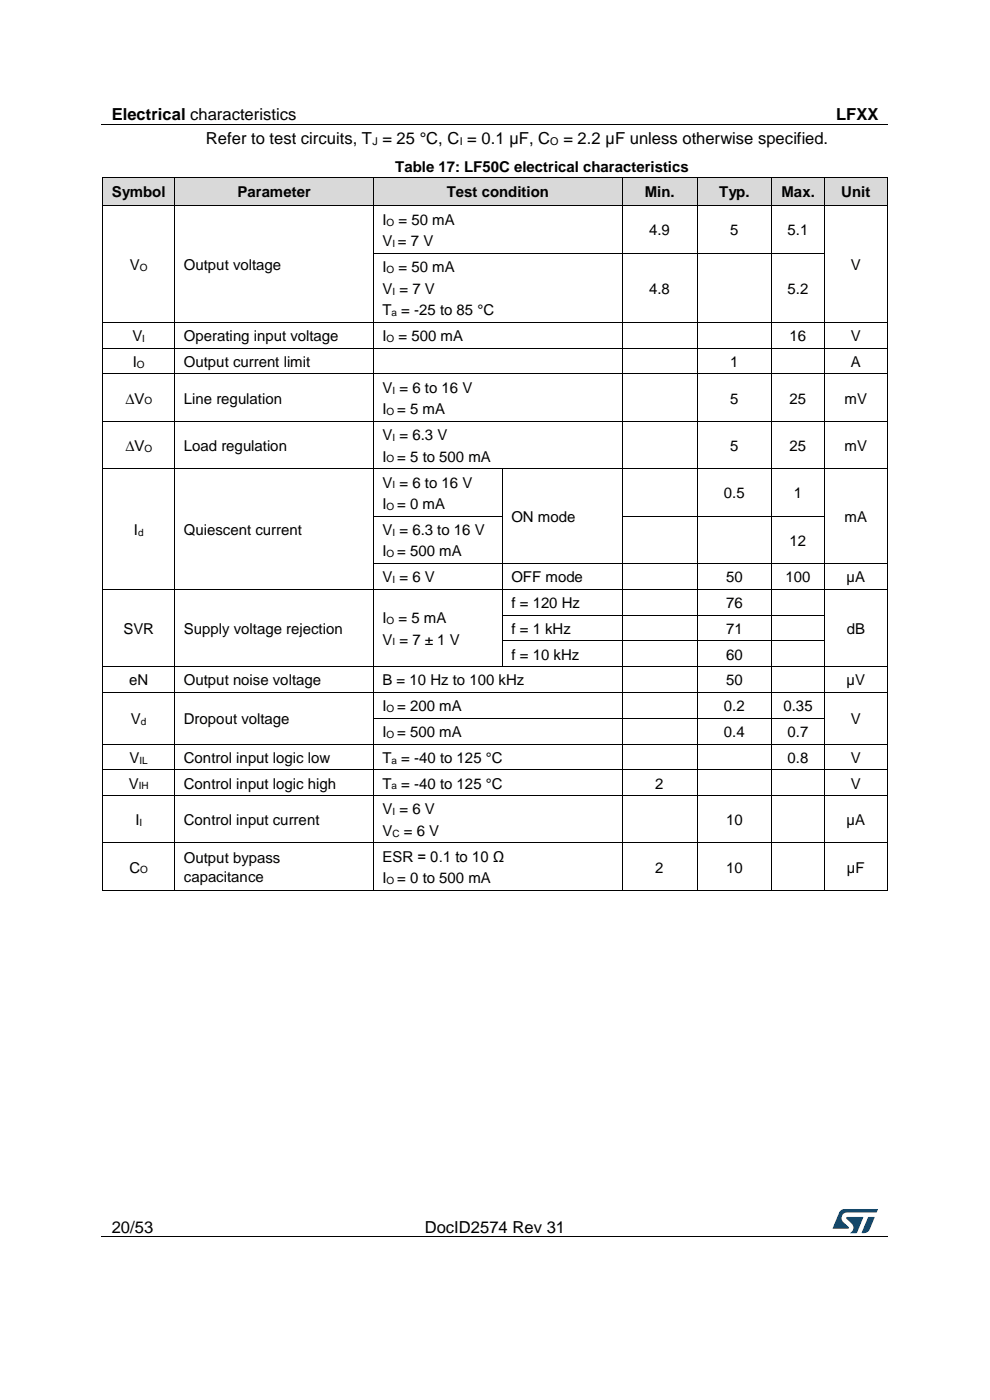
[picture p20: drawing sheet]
<svg xmlns="http://www.w3.org/2000/svg" width="210mm" height="297mm" viewBox="0 0 210 297" stroke-linecap="round" stroke-linejoin="round" font-family="sans-serif">
<defs><g id="words">
<g font-size="3.5">
<text x="23.7" y="25.5">Electrical characteristics</text>
<text x="177.4" y="25.5">LFXX</text>
<text x="43.7" y="30.6">Refer to test circuits, T = 25 °C, C = 0.1 µF, C</text>
<text x="119.5" y="30.6">= 2.2 µF unless otherwise specified.</text>
<text x="23.7" y="261.5">20/53</text>
<text x="90.1" y="261.5">DocID2574 Rev 31</text>
</g>
<g font-size="3.2">
<text x="23.7" y="41.7">Symbol</text>
<text x="50.4" y="41.7">Parameter</text>
<text x="83.8" y="36.4">Table 17: LF50C electrical characteristics</text>
<text x="94.8" y="41.7">Test condition</text>
<text x="136.8" y="41.7">Min.</text>
<text x="152.6" y="41.7">Typ.</text>
<text x="165.8" y="41.7">Max.</text>
<text x="178.5" y="41.7">Unit</text>
<text x="81.1" y="47.7">I</text>
<text x="84.6" y="47.7">= 50 mA</text>
<text x="81.1" y="52.2">V = 7 V</text>
<text x="137.7" y="50">4.9</text>
<text x="154.9" y="50">5</text>
<text x="167.1" y="50">5.1</text>
<text x="27.6" y="57.3">V</text>
<text x="39" y="57.3">Output voltage</text>
<text x="81.1" y="57.7">I</text>
<text x="84.6" y="57.7">= 50 mA</text>
<text x="180.5" y="57.3">V</text>
<text x="81.1" y="62.3">V = 7 V</text>
<text x="137.7" y="62.3">4.8</text>
<text x="167.1" y="62.3">5.2</text>
<text x="81.1" y="66.9">T = -25 to 85 °C</text>
<text x="28.1" y="72.4">V</text>
<text x="28.2" y="77.9">I</text>
<text x="39" y="72.4">Operating input voltage</text>
<text x="39" y="77.9">Output current limit</text>
<text x="81.1" y="72.4">I</text>
<text x="84.6" y="72.4">= 500 mA</text>
<text x="154.9" y="77.9">1</text>
<text x="167.5" y="72.4">16</text>
<text x="180.5" y="72.4">V</text>
<text x="180.5" y="77.9">A</text>
<text x="81.1" y="83.3">V = 6 to 16 V</text>
<text x="26.6" y="85.6">∆V</text>
<text x="39" y="85.6">Line regulation</text>
<text x="81.1" y="87.9">I</text>
<text x="84.3" y="87.9">= 5 mA</text>
<text x="154.9" y="85.6">5</text>
<text x="167.5" y="85.6">25</text>
<text x="179.2" y="85.6">mV</text>
<text x="26.6" y="95.6">∆V</text>
<text x="39" y="95.6">Load regulation</text>
<text x="81.1" y="93.4">V = 6.3 V</text>
<text x="154.9" y="95.6">5</text>
<text x="167.5" y="95.6">25</text>
<text x="179.2" y="95.6">mV</text>
<text x="81.1" y="97.9">I</text>
<text x="84.3" y="97.9">= 5 to 500 mA</text>
<text x="81.1" y="103.4">V = 6 to 16 V</text>
<text x="153.6" y="105.7">0.5</text>
<text x="168.4" y="105.7">1</text>
<text x="28.4" y="113.5">I</text>
<text x="39" y="113.5">Quiescent current</text>
<text x="81.1" y="108">I</text>
<text x="81.1" y="113.5">V = 6.3 to 16 V</text>
<text x="84.3" y="108">= 0 mA</text>
<text x="108.5" y="110.8">ON mode</text>
<text x="179.2" y="110.8">mA</text>
<text x="81.1" y="118">I</text>
<text x="84.3" y="118">= 500 mA</text>
<text x="167.5" y="115.8">12</text>
<text x="81.1" y="123.5">V = 6 V</text>
<text x="108.5" y="123.5">OFF mode</text>
<text x="154" y="123.5">50</text>
<text x="166.6" y="123.5">100</text>
<text x="179.6" y="123.5">µA</text>
<text x="108.5" y="129">f = 120 Hz</text>
<text x="154" y="129">76</text>
<text x="26.2" y="134.5">SVR</text>
<text x="39" y="134.5">Supply voltage rejection</text>
<text x="81.1" y="132.2">I</text>
<text x="81.1" y="136.8">V = 7 ± 1 V</text>
<text x="84.6" y="132.2">= 5 mA</text>
<text x="108.5" y="134.5">f = 1 kHz</text>
<text x="154" y="134.5">71</text>
<text x="179.6" y="134.5">dB</text>
<text x="108.5" y="139.9">f = 10 kHz</text>
<text x="154" y="139.9">60</text>
<text x="27.4" y="145.4">eN</text>
<text x="39" y="145.4">Output noise voltage</text>
<text x="81.1" y="145.4">B = 10 Hz to 100 kHz</text>
<text x="154" y="145.4">50</text>
<text x="179.6" y="145.4">µV</text>
<text x="27.8" y="153.6">V</text>
<text x="39" y="153.6">Dropout voltage</text>
<text x="81.1" y="150.9">I</text>
<text x="84.3" y="150.9">= 200 mA</text>
<text x="153.6" y="150.9">0.2</text>
<text x="166.2" y="150.9">0.35</text>
<text x="180.5" y="153.6">V</text>
<text x="27.5" y="161.8">V</text>
<text x="39" y="161.8">Control input logic low</text>
<text x="81.1" y="156.4">I</text>
<text x="81.1" y="161.8">T = -40 to 125 °C</text>
<text x="84.3" y="156.4">= 500 mA</text>
<text x="153.6" y="156.4">0.4</text>
<text x="167.1" y="156.4">0.7</text>
<text x="167.1" y="161.8">0.8</text>
<text x="180.5" y="161.8">V</text>
<text x="27.3" y="167.3">V</text>
<text x="39" y="167.3">Control input logic high</text>
<text x="81.1" y="167.3">T = -40 to 125 °C</text>
<text x="139" y="167.3">2</text>
<text x="180.5" y="167.3">V</text>
<text x="81.1" y="172.7">V = 6 V</text>
<text x="28.7" y="175">I</text>
<text x="39" y="175">Control input current</text>
<text x="81.1" y="177.3">V</text>
<text x="85.7" y="177.3">= 6 V</text>
<text x="154" y="175">10</text>
<text x="179.6" y="175">µA</text>
<text x="27.5" y="185.1">C</text>
<text x="39" y="183.2">Output bypass</text>
<text x="81.1" y="182.8">ESR = 0.1 to 10 Ω</text>
<text x="139" y="185.1">2</text>
<text x="154" y="185.1">10</text>
<text x="179.7" y="185.1">µF</text>
<text x="39" y="187">capacitance</text>
<text x="81.1" y="187.4">I</text>
<text x="84.3" y="187.4">= 0 to 500 mA</text>
</g>
<g font-size="2.3">
<text x="79" y="30.8">J</text>
<text x="97.5" y="30.8">I</text>
<text x="116.7" y="30.8">O</text>
</g>
<g font-size="2.1">
<text x="82" y="47.8">O</text>
<text x="83.2" y="52.4">I</text>
<text x="29.7" y="57.5">O</text>
<text x="82" y="57.9">O</text>
<text x="83.2" y="62.5">I</text>
<text x="83" y="67.1">a</text>
<text x="30.2" y="72.5">I</text>
<text x="82" y="72.5">O</text>
<text x="29" y="78">O</text>
<text x="83.2" y="83.5">I</text>
<text x="30.7" y="85.8">O</text>
<text x="82" y="88.1">O</text>
<text x="30.7" y="95.8">O</text>
<text x="83.2" y="93.5">I</text>
<text x="82" y="98.1">O</text>
<text x="83.2" y="103.6">I</text>
<text x="29.3" y="113.6">d</text>
<text x="82" y="108.2">O</text>
<text x="83.2" y="113.6">I</text>
<text x="82" y="118.2">O</text>
<text x="83.2" y="123.7">I</text>
<text x="82" y="132.4">O</text>
<text x="83.2" y="136.9">I</text>
<text x="29.9" y="153.8">d</text>
<text x="82" y="151.1">O</text>
<text x="29.6" y="162">IL</text>
<text x="82" y="156.5">O</text>
<text x="83" y="162">a</text>
<text x="29.4" y="167.5">IH</text>
<text x="83" y="167.5">a</text>
<text x="83.2" y="172.9">I</text>
<text x="29.6" y="175.2">I</text>
<text x="83.2" y="177.5">C</text>
<text x="29.8" y="185.3">O</text>
<text x="82" y="187.6">O</text>
</g>
</g></defs>
<path d="M21.5 26.5h166.8M21.5 262.4h166.8" fill="none" stroke="#000" stroke-width=".21"/>
<g fill="#000">
<path d="M105 26.4h.2v.1h-.2z" fill-rule="evenodd"/>
<path d="M61.6 262.3h.1v.2h-.1z" fill-rule="evenodd"/>
<path d="M148 262.3h.2v.2h-.2z" fill-rule="evenodd"/>
</g>
<g fill="#005288">
<path d="M178.2 256.9l.6-.4h.4l7 .1-.3 .6h-6.1a1.26 1.26 0 0 0-1.3 1.1 1.26 1.26 0 0 0 .8 1.4l.7 .6v.3l-3.3 .1z"/>
<path d="M184.2 258.2l1.3 .1-1 2.5a1.32 1.32 0 0 1-1.7 .7z"/>
<path d="M179.6 258.2l3.6 .1-1.5 3.3h-1.4a1.35 1.35 0 0 0 .7-1.2 1.35 1.35 0 0 0-.8-1.2l-.6-.6z"/>
</g>
<g fill="#d9d9d9">
<path d="M21.9 37.6h15.2v6h-15.2z" fill-rule="evenodd"/>
<path d="M23.7 37.6h11.5v6h-11.5z" fill-rule="evenodd"/>
<path d="M37.1 37.6h42.1v6h-42.1z" fill-rule="evenodd"/>
<path d="M39 37.6h38.3v6h-38.3z" fill-rule="evenodd"/>
<path d="M79.3 37.6h52.7v6h-52.7z" fill-rule="evenodd"/>
<path d="M81.1 37.6h49v6h-49z" fill-rule="evenodd"/>
<path d="M132 37.6h15.9v6h-15.9z" fill-rule="evenodd"/>
<path d="M133.9 37.6h12.1v6h-12.1z" fill-rule="evenodd"/>
<path d="M147.9 37.6h15.8v6h-15.8z" fill-rule="evenodd"/>
<path d="M149.8 37.6h12v6h-12z" fill-rule="evenodd"/>
<path d="M163.8 37.6h11v6h-11z" fill-rule="evenodd"/>
<path d="M165.7 37.6h7.3v6h-7.3z" fill-rule="evenodd"/>
<path d="M174.9 37.6h13.3v6h-13.3z" fill-rule="evenodd"/>
<path d="M176.8 37.6h9.6v6h-9.6z" fill-rule="evenodd"/>
</g>
<g fill="#000">
<path d="M21.7 37.5l.1 .1z" fill-rule="evenodd"/>
<path d="M21.7 37.5l.1 .1z" fill-rule="evenodd"/>
<path d="M37 37.5l.1 .1z" fill-rule="evenodd"/>
<path d="M79.1 37.5l.1 .1z" fill-rule="evenodd"/>
<path d="M131.9 37.5l.1 .1z" fill-rule="evenodd"/>
<path d="M147.8 37.5l.1 .1z" fill-rule="evenodd"/>
<path d="M163.7 37.5l.1 .1z" fill-rule="evenodd"/>
<path d="M174.8 37.5l.1 .1z" fill-rule="evenodd"/>
<path d="M188.2 37.5l.1 .1z" fill-rule="evenodd"/>
<path d="M188.2 37.5l.1 .1z" fill-rule="evenodd"/>
<path d="M21.7 43.6h.2v.2h-.2z" fill-rule="evenodd"/>
<path d="M21.7 43.6h.2v.2h-.2z" fill-rule="evenodd"/>
<path d="M21.7 53.6h.2v.2h-.2z" fill-rule="evenodd"/>
<path d="M21.9 43.6h.1v.2h-.1z" fill-rule="evenodd"/>
<path d="M37 43.6h.2v.2h-.2z" fill-rule="evenodd"/>
<path d="M37 53.6h.2v.2h-.2z" fill-rule="evenodd"/>
<path d="M37.2 43.6h.1v.2h-.1z" fill-rule="evenodd"/>
<path d="M79.1 43.6h.2v.2h-.2z" fill-rule="evenodd"/>
<path d="M79.1 53.6h.2v.2h-.2z" fill-rule="evenodd"/>
<path d="M79.3 43.6h.1v.2h-.1z" fill-rule="evenodd"/>
<path d="M131.9 43.6h.2v.2h-.2z" fill-rule="evenodd"/>
<path d="M131.9 53.6h.2v.2h-.2z" fill-rule="evenodd"/>
<path d="M132.1 43.6h.1v.2h-.1z" fill-rule="evenodd"/>
<path d="M147.8 43.6h.1v.2h-.1z" fill-rule="evenodd"/>
<path d="M147.8 53.6h.1v.2h-.1z" fill-rule="evenodd"/>
<path d="M147.9 43.6h.2v.2h-.2z" fill-rule="evenodd"/>
<path d="M163.7 43.6h.1v.2h-.1z" fill-rule="evenodd"/>
<path d="M163.7 53.6h.1v.2h-.1z" fill-rule="evenodd"/>
<path d="M163.8 43.6h.2v.2h-.2z" fill-rule="evenodd"/>
<path d="M174.8 43.6h.2v.2h-.2z" fill-rule="evenodd"/>
<path d="M174.8 53.6h.2v.2h-.2z" fill-rule="evenodd"/>
<path d="M175 43.6h.1v.2h-.1z" fill-rule="evenodd"/>
<path d="M188.2 43.6h.1v.2h-.1z" fill-rule="evenodd"/>
<path d="M188.2 43.6h.1v.2h-.1z" fill-rule="evenodd"/>
<path d="M188.2 53.6h.1v.2h-.1z" fill-rule="evenodd"/>
<path d="M21.7 68.3h.2v.2h-.2z" fill-rule="evenodd"/>
<path d="M21.7 73.8h.2v.1h-.2z" fill-rule="evenodd"/>
<path d="M21.7 79.3h.2v.1h-.2z" fill-rule="evenodd"/>
<path d="M37 68.3h.2v.2h-.2z" fill-rule="evenodd"/>
<path d="M37 73.8h.2v.1h-.2z" fill-rule="evenodd"/>
<path d="M37 79.3h.2v.1h-.2z" fill-rule="evenodd"/>
<path d="M79.1 68.3h.2v.2h-.2z" fill-rule="evenodd"/>
<path d="M79.1 73.8h.2v.1h-.2z" fill-rule="evenodd"/>
<path d="M79.1 79.3h.2v.1h-.2z" fill-rule="evenodd"/>
<path d="M131.9 68.3h.2v.2h-.2z" fill-rule="evenodd"/>
<path d="M131.9 73.8h.2v.1h-.2z" fill-rule="evenodd"/>
<path d="M131.9 79.3h.2v.1h-.2z" fill-rule="evenodd"/>
<path d="M147.8 68.3h.1v.2h-.1z" fill-rule="evenodd"/>
<path d="M147.8 73.8h.1v.1h-.1z" fill-rule="evenodd"/>
<path d="M147.8 79.3h.1v.1h-.1z" fill-rule="evenodd"/>
<path d="M163.7 68.3h.1v.2h-.1z" fill-rule="evenodd"/>
<path d="M163.7 73.8h.1v.1h-.1z" fill-rule="evenodd"/>
<path d="M163.7 79.3h.1v.1h-.1z" fill-rule="evenodd"/>
<path d="M174.8 68.3h.2v.2h-.2z" fill-rule="evenodd"/>
<path d="M174.8 73.8h.2v.1h-.2z" fill-rule="evenodd"/>
<path d="M174.8 79.3h.2v.1h-.2z" fill-rule="evenodd"/>
<path d="M188.2 68.3h.1v.2h-.1z" fill-rule="evenodd"/>
<path d="M188.2 73.8h.1v.1h-.1z" fill-rule="evenodd"/>
<path d="M188.2 79.3h.1v.1h-.1z" fill-rule="evenodd"/>
<path d="M21.7 89.3h.2v.2h-.2z" fill-rule="evenodd"/>
<path d="M21.7 99.4h.2v.1h-.2z" fill-rule="evenodd"/>
<path d="M37 89.3h.2v.2h-.2z" fill-rule="evenodd"/>
<path d="M37 99.4h.2v.1h-.2z" fill-rule="evenodd"/>
<path d="M79.1 89.3h.2v.2h-.2z" fill-rule="evenodd"/>
<path d="M79.1 99.4h.2v.1h-.2z" fill-rule="evenodd"/>
<path d="M106.5 99.4h.2v.1h-.2z" fill-rule="evenodd"/>
<path d="M131.9 89.3h.2v.2h-.2z" fill-rule="evenodd"/>
<path d="M131.9 99.4h.2v.1h-.2z" fill-rule="evenodd"/>
<path d="M147.8 89.3h.1v.2h-.1z" fill-rule="evenodd"/>
<path d="M147.8 99.4h.1v.1h-.1z" fill-rule="evenodd"/>
<path d="M163.7 89.3h.1v.2h-.1z" fill-rule="evenodd"/>
<path d="M163.7 99.4h.1v.1h-.1z" fill-rule="evenodd"/>
<path d="M174.8 89.3h.2v.2h-.2z" fill-rule="evenodd"/>
<path d="M174.8 99.4h.2v.1h-.2z" fill-rule="evenodd"/>
<path d="M188.2 89.3h.1v.2h-.1z" fill-rule="evenodd"/>
<path d="M188.2 99.4h.1v.1h-.1z" fill-rule="evenodd"/>
<path d="M21.7 109.4h.2v.2h-.2z" fill-rule="evenodd"/>
<path d="M21.7 119.5h.2v.2h-.2z" fill-rule="evenodd"/>
<path d="M37 109.4h.2v.2h-.2z" fill-rule="evenodd"/>
<path d="M37 119.5h.2v.2h-.2z" fill-rule="evenodd"/>
<path d="M79.1 109.4h.2v.2h-.2z" fill-rule="evenodd"/>
<path d="M79.1 119.5h.2v.2h-.2z" fill-rule="evenodd"/>
<path d="M106.5 109.4h.2v.2h-.2z" fill-rule="evenodd"/>
<path d="M106.5 119.5h.2v.2h-.2z" fill-rule="evenodd"/>
<path d="M131.9 109.4h.2v.2h-.2z" fill-rule="evenodd"/>
<path d="M131.9 119.5h.2v.2h-.2z" fill-rule="evenodd"/>
<path d="M147.8 109.4h.1v.2h-.1z" fill-rule="evenodd"/>
<path d="M147.8 119.5h.1v.2h-.1z" fill-rule="evenodd"/>
<path d="M163.7 109.4h.1v.2h-.1z" fill-rule="evenodd"/>
<path d="M163.7 119.5h.1v.2h-.1z" fill-rule="evenodd"/>
<path d="M174.8 109.4h.2v.2h-.2z" fill-rule="evenodd"/>
<path d="M174.8 119.5h.2v.2h-.2z" fill-rule="evenodd"/>
<path d="M188.2 109.4h.1v.2h-.1z" fill-rule="evenodd"/>
<path d="M188.2 119.5h.1v.2h-.1z" fill-rule="evenodd"/>
<path d="M21.7 124.9h.2v.2h-.2z" fill-rule="evenodd"/>
<path d="M21.7 130.4h.2v.2h-.2z" fill-rule="evenodd"/>
<path d="M21.7 135.9h.2v.1h-.2z" fill-rule="evenodd"/>
<path d="M37 124.9h.2v.2h-.2z" fill-rule="evenodd"/>
<path d="M37 130.4h.2v.2h-.2z" fill-rule="evenodd"/>
<path d="M37 135.9h.2v.1h-.2z" fill-rule="evenodd"/>
<path d="M79.1 124.9h.2v.2h-.2z" fill-rule="evenodd"/>
<path d="M79.1 130.4h.2v.2h-.2z" fill-rule="evenodd"/>
<path d="M79.1 135.9h.2v.1h-.2z" fill-rule="evenodd"/>
<path d="M106.5 124.9h.2v.2h-.2z" fill-rule="evenodd"/>
<path d="M106.5 130.4h.2v.2h-.2z" fill-rule="evenodd"/>
<path d="M106.5 135.9h.2v.1h-.2z" fill-rule="evenodd"/>
<path d="M131.9 124.9h.2v.2h-.2z" fill-rule="evenodd"/>
<path d="M131.9 130.4h.2v.2h-.2z" fill-rule="evenodd"/>
<path d="M131.9 135.9h.2v.1h-.2z" fill-rule="evenodd"/>
<path d="M147.8 124.9h.1v.2h-.1z" fill-rule="evenodd"/>
<path d="M147.8 130.4h.1v.2h-.1z" fill-rule="evenodd"/>
<path d="M147.8 135.9h.1v.1h-.1z" fill-rule="evenodd"/>
<path d="M163.7 124.9h.1v.2h-.1z" fill-rule="evenodd"/>
<path d="M163.7 130.4h.1v.2h-.1z" fill-rule="evenodd"/>
<path d="M163.7 135.9h.1v.1h-.1z" fill-rule="evenodd"/>
<path d="M174.8 124.9h.2v.2h-.2z" fill-rule="evenodd"/>
<path d="M174.8 130.4h.2v.2h-.2z" fill-rule="evenodd"/>
<path d="M174.8 135.9h.2v.1h-.2z" fill-rule="evenodd"/>
<path d="M188.2 124.9h.1v.2h-.1z" fill-rule="evenodd"/>
<path d="M188.2 130.4h.1v.2h-.1z" fill-rule="evenodd"/>
<path d="M188.2 135.9h.1v.1h-.1z" fill-rule="evenodd"/>
<path d="M21.7 141.3h.2v.2h-.2z" fill-rule="evenodd"/>
<path d="M21.7 146.8h.2v.2h-.2z" fill-rule="evenodd"/>
<path d="M21.7 152.3h.2v.2h-.2z" fill-rule="evenodd"/>
<path d="M21.7 157.8h.2v.1h-.2z" fill-rule="evenodd"/>
<path d="M37 141.3h.2v.2h-.2z" fill-rule="evenodd"/>
<path d="M37 146.8h.2v.2h-.2z" fill-rule="evenodd"/>
<path d="M37 152.3h.2v.2h-.2z" fill-rule="evenodd"/>
<path d="M37 157.8h.2v.1h-.2z" fill-rule="evenodd"/>
<path d="M79.1 141.3h.2v.2h-.2z" fill-rule="evenodd"/>
<path d="M79.1 146.8h.2v.2h-.2z" fill-rule="evenodd"/>
<path d="M79.1 152.3h.2v.2h-.2z" fill-rule="evenodd"/>
<path d="M79.1 157.8h.2v.1h-.2z" fill-rule="evenodd"/>
<path d="M106.5 141.3h.2v.2h-.2z" fill-rule="evenodd"/>
<path d="M131.9 141.3h.2v.2h-.2z" fill-rule="evenodd"/>
<path d="M131.9 146.8h.2v.2h-.2z" fill-rule="evenodd"/>
<path d="M131.9 152.3h.2v.2h-.2z" fill-rule="evenodd"/>
<path d="M131.9 157.8h.2v.1h-.2z" fill-rule="evenodd"/>
<path d="M147.8 141.3h.1v.2h-.1z" fill-rule="evenodd"/>
<path d="M147.8 146.8h.1v.2h-.1z" fill-rule="evenodd"/>
<path d="M147.8 152.3h.1v.2h-.1z" fill-rule="evenodd"/>
<path d="M147.8 157.8h.1v.1h-.1z" fill-rule="evenodd"/>
<path d="M163.7 141.3h.1v.2h-.1z" fill-rule="evenodd"/>
<path d="M163.7 146.8h.1v.2h-.1z" fill-rule="evenodd"/>
<path d="M163.7 152.3h.1v.2h-.1z" fill-rule="evenodd"/>
<path d="M163.7 157.8h.1v.1h-.1z" fill-rule="evenodd"/>
<path d="M174.8 141.3h.2v.2h-.2z" fill-rule="evenodd"/>
<path d="M174.8 146.8h.2v.2h-.2z" fill-rule="evenodd"/>
<path d="M174.8 152.3h.2v.2h-.2z" fill-rule="evenodd"/>
<path d="M174.8 157.8h.2v.1h-.2z" fill-rule="evenodd"/>
<path d="M188.2 141.3h.1v.2h-.1z" fill-rule="evenodd"/>
<path d="M188.2 146.8h.1v.2h-.1z" fill-rule="evenodd"/>
<path d="M188.2 152.3h.1v.2h-.1z" fill-rule="evenodd"/>
<path d="M188.2 157.8h.1v.1h-.1z" fill-rule="evenodd"/>
<path d="M21.7 163.2h.2v.2h-.2z" fill-rule="evenodd"/>
<path d="M21.7 168.7h.2v.2h-.2z" fill-rule="evenodd"/>
<path d="M21.7 178.8h.2v.1h-.2z" fill-rule="evenodd"/>
<path d="M37 163.2h.2v.2h-.2z" fill-rule="evenodd"/>
<path d="M37 168.7h.2v.2h-.2z" fill-rule="evenodd"/>
<path d="M37 178.8h.2v.1h-.2z" fill-rule="evenodd"/>
<path d="M79.1 163.2h.2v.2h-.2z" fill-rule="evenodd"/>
<path d="M79.1 168.7h.2v.2h-.2z" fill-rule="evenodd"/>
<path d="M79.1 178.8h.2v.1h-.2z" fill-rule="evenodd"/>
<path d="M131.9 163.2h.2v.2h-.2z" fill-rule="evenodd"/>
<path d="M131.9 168.7h.2v.2h-.2z" fill-rule="evenodd"/>
<path d="M131.9 178.8h.2v.1h-.2z" fill-rule="evenodd"/>
<path d="M147.8 163.2h.1v.2h-.1z" fill-rule="evenodd"/>
<path d="M147.8 168.7h.1v.2h-.1z" fill-rule="evenodd"/>
<path d="M147.8 178.8h.1v.1h-.1z" fill-rule="evenodd"/>
<path d="M163.7 163.2h.1v.2h-.1z" fill-rule="evenodd"/>
<path d="M163.7 168.7h.1v.2h-.1z" fill-rule="evenodd"/>
<path d="M163.7 178.8h.1v.1h-.1z" fill-rule="evenodd"/>
<path d="M174.8 163.2h.2v.2h-.2z" fill-rule="evenodd"/>
<path d="M174.8 168.7h.2v.2h-.2z" fill-rule="evenodd"/>
<path d="M174.8 178.8h.2v.1h-.2z" fill-rule="evenodd"/>
<path d="M188.2 163.2h.1v.2h-.1z" fill-rule="evenodd"/>
<path d="M188.2 168.7h.1v.2h-.1z" fill-rule="evenodd"/>
<path d="M188.2 178.8h.1v.1h-.1z" fill-rule="evenodd"/>
<path d="M21.7 188.8h.2v.2h-.2z" fill-rule="evenodd"/>
<path d="M21.7 188.8h.2v.2h-.2z" fill-rule="evenodd"/>
<path d="M37 188.8h.2v.2h-.2z" fill-rule="evenodd"/>
<path d="M79.1 188.8h.2v.2h-.2z" fill-rule="evenodd"/>
<path d="M131.9 188.8h.2v.2h-.2z" fill-rule="evenodd"/>
<path d="M147.8 188.8h.1v.2h-.1z" fill-rule="evenodd"/>
<path d="M163.7 188.8h.1v.2h-.1z" fill-rule="evenodd"/>
<path d="M174.8 188.8h.2v.2h-.2z" fill-rule="evenodd"/>
<path d="M188.2 188.8h.1v.2h-.1z" fill-rule="evenodd"/>
<path d="M188.2 188.8h.1v.2h-.1z" fill-rule="evenodd"/>
</g>
<g fill="none" stroke="#000" stroke-width=".21">
<path d="M21.8 37.6v6M21.8 37.6h15.3M37.1 37.6v6M37.1 37.6h42M79.2 37.6v6M79.2 37.6h52.7M132 37.6v6M132 37.6h15.8M147.9 37.6v6M147.9 37.6h15.8M163.7 37.6v6M163.8 37.6h11"/>
<path d="M174.9 37.6v6M174.9 37.6h13.3M188.3 37.6v6M21.8 43.8v9.8M21.8 53.8v14.5M22 43.7h15M37.1 43.8v9.8M37.1 53.8v14.5M37.3 43.7h41.8M79.2 43.8v9.8M79.2 53.8v14.5M79.3 53.7h52.6"/>
<path d="M79.4 43.7h52.5M132 43.8v9.8M132 53.8v14.5M132.1 53.7h15.7M132.2 43.7h15.6M147.9 43.8v9.8M147.9 53.8v14.5M147.9 53.7h15.8M148.1 43.7h15.6M163.7 43.8v9.8M163.7 53.8v14.5M163.8 53.7h11"/>
<path d="M164 43.7h10.8M174.9 43.8v9.8M174.9 53.8v14.5M175.1 43.7h13.1M188.3 43.8v9.8M188.3 53.8v14.5M21.8 68.5v5.3M21.8 73.9v5.4M21.8 79.4v9.9M21.9 68.4h15.1M21.9 73.8h15.1M21.9 79.3h15.1"/>
<path d="M37.1 68.5v5.3M37.1 73.9v5.4M37.1 79.4v9.9M37.2 68.4h41.9M37.2 73.8h41.9M37.2 79.3h41.9M79.2 68.5v5.3M79.2 73.9v5.4M79.2 79.4v9.9M79.3 68.4h52.6M79.3 73.8h52.6M79.3 79.3h52.6"/>
<path d="M132 68.5v5.3M132 73.9v5.4M132 79.4v9.9M132.1 68.4h15.7M132.1 73.8h15.7M132.1 79.3h15.7M147.9 68.5v5.3M147.9 73.9v5.4M147.9 79.4v9.9M147.9 68.4h15.8M147.9 73.8h15.8M147.9 79.3h15.8"/>
<path d="M163.7 68.5v5.3M163.7 73.9v5.4M163.7 79.4v9.9M163.8 68.4h11M163.8 73.8h11M163.8 79.3h11M174.9 68.5v5.3M174.9 73.9v5.4M174.9 79.4v9.9M175 68.4h13.2M175 73.8h13.2M175 79.3h13.2"/>
<path d="M188.3 68.5v5.3M188.3 73.9v5.4M188.3 79.4v9.9M21.8 89.5v9.9M21.8 99.5v9.9M21.9 89.4h15.1M21.9 99.5h15.1M37.1 89.5v9.9M37.1 99.5v9.9M37.2 89.4h41.9M37.2 99.5h41.9M79.2 89.5v9.9"/>
<path d="M79.2 99.5v9.9M79.3 89.4h52.6M79.3 99.5h27.2M106.6 99.5v9.9M106.7 99.5h25.2M132 89.5v9.9M132 99.5v9.9M132.1 89.4h15.7M132.1 99.5h15.7M147.9 89.5v9.9M147.9 99.5v9.9M147.9 89.4h15.8"/>
<path d="M147.9 99.5h15.8M163.7 89.5v9.9M163.7 99.5v9.9M163.8 89.4h11M163.8 99.5h11M174.9 89.5v9.9M174.9 99.5v9.9M175 89.4h13.2M175 99.5h13.2M188.3 89.5v9.9M188.3 99.5v9.9M21.8 109.6v9.9"/>
<path d="M21.8 119.7v5.2M37.1 109.6v9.9M37.1 119.7v5.2M79.2 109.6v9.9M79.2 119.7v5.2M79.3 109.5h27.2M79.3 119.6h27.2M106.6 109.6v9.9M106.6 119.7v5.2M106.7 119.6h25.2M132 109.6v9.9M132 119.7v5.2"/>
<path d="M132.1 109.5h15.7M132.1 119.6h15.7M147.9 109.6v9.9M147.9 119.7v5.2M147.9 109.5h15.8M147.9 119.6h15.8M163.7 109.6v9.9M163.7 119.7v5.2M163.8 109.5h11M163.8 119.6h11M174.9 109.6v9.9M174.9 119.7v5.2"/>
<path d="M175 119.6h13.2M188.3 109.6v9.9M188.3 119.7v5.2M21.8 125.1v5.3M21.8 130.6v5.3M21.8 136v5.3M21.9 125h15.1M37.1 125.1v5.3M37.1 130.6v5.3M37.1 136v5.3M37.2 125h41.9M79.2 125.1v5.3"/>
<path d="M79.2 130.6v5.3M79.2 136v5.3M79.3 125h27.2M106.6 125.1v5.3M106.6 130.6v5.3M106.6 136v5.3M106.7 125h25.2M106.7 130.5h25.2M106.7 135.9h25.2M132 125.1v5.3M132 130.6v5.3M132 136v5.3"/>
<path d="M132.1 125h15.7M132.1 130.5h15.7M132.1 135.9h15.7M147.9 125.1v5.3M147.9 130.6v5.3M147.9 136v5.3M147.9 125h15.8M147.9 130.5h15.8M147.9 135.9h15.8M163.7 125.1v5.3M163.7 130.6v5.3M163.7 136v5.3"/>
<path d="M163.8 125h11M163.8 130.5h11M163.8 135.9h11M174.9 125.1v5.3M174.9 130.6v5.3M174.9 136v5.3M175 125h13.2M188.3 125.1v5.3M188.3 130.6v5.3M188.3 136v5.3M21.8 141.5v5.3M21.8 147v5.3"/>
<path d="M21.8 152.5v5.3M21.8 157.9v5.3M21.9 141.4h15.1M21.9 146.9h15.1M21.9 157.8h15.1M37.1 141.5v5.3M37.1 147v5.3M37.1 152.5v5.3M37.1 157.9v5.3M37.2 141.4h41.9M37.2 146.9h41.9M37.2 157.8h41.9"/>
<path d="M79.2 141.5v5.3M79.2 147v5.3M79.2 152.5v5.3M79.2 157.9v5.3M79.3 141.4h27.2M79.3 146.9h52.6M79.3 152.4h52.6M79.3 157.8h52.6M106.7 141.4h25.2M132 141.5v5.3M132 147v5.3M132 152.5v5.3"/>
<path d="M132 157.9v5.3M132.1 141.4h15.7M132.1 146.9h15.7M132.1 152.4h15.7M132.1 157.8h15.7M147.9 141.5v5.3M147.9 147v5.3M147.9 152.5v5.3M147.9 157.9v5.3M147.9 141.4h15.8M147.9 146.9h15.8M147.9 152.4h15.8"/>
<path d="M147.9 157.8h15.8M163.7 141.5v5.3M163.7 147v5.3M163.7 152.5v5.3M163.7 157.9v5.3M163.8 141.4h11M163.8 146.9h11M163.8 152.4h11M163.8 157.8h11M174.9 141.5v5.3M174.9 147v5.3M174.9 152.5v5.3"/>
<path d="M174.9 157.9v5.3M175 141.4h13.2M175 146.9h13.2M175 157.8h13.2M188.3 141.5v5.3M188.3 147v5.3M188.3 152.5v5.3M188.3 157.9v5.3M21.8 163.4v5.3M21.8 168.9v9.9M21.8 178.9v9.9M21.9 163.3h15.1"/>
<path d="M21.9 168.8h15.1M21.9 178.8h15.1M37.1 163.4v5.3M37.1 168.9v9.9M37.1 178.9v9.9M37.2 163.3h41.9M37.2 168.8h41.9M37.2 178.8h41.9M79.2 163.4v5.3M79.2 168.9v9.9M79.2 178.9v9.9M79.3 163.3h52.6"/>
<path d="M79.3 168.8h52.6M79.3 178.8h52.6M132 163.4v5.3M132 168.9v9.9M132 178.9v9.9M132.1 163.3h15.7M132.1 168.8h15.7M132.1 178.8h15.7M147.9 163.4v5.3M147.9 168.9v9.9M147.9 178.9v9.9M147.9 163.3h15.8"/>
<path d="M147.9 168.8h15.8M147.9 178.8h15.8M163.7 163.4v5.3M163.7 168.9v9.9M163.7 178.9v9.9M163.8 163.3h11M163.8 168.8h11M163.8 178.8h11M174.9 163.4v5.3M174.9 168.9v9.9M174.9 178.9v9.9M175 163.3h13.2"/>
<path d="M175 168.8h13.2M175 178.8h13.2M188.3 163.4v5.3M188.3 168.9v9.9M188.3 178.9v9.9M21.9 188.9h15.1M37.2 188.9h41.9M79.3 188.9h52.6M132.1 188.9h15.7M147.9 188.9h15.8M163.8 188.9h11M175 188.9h13.2"/>
</g>
<use href="#words"/>
</svg>
